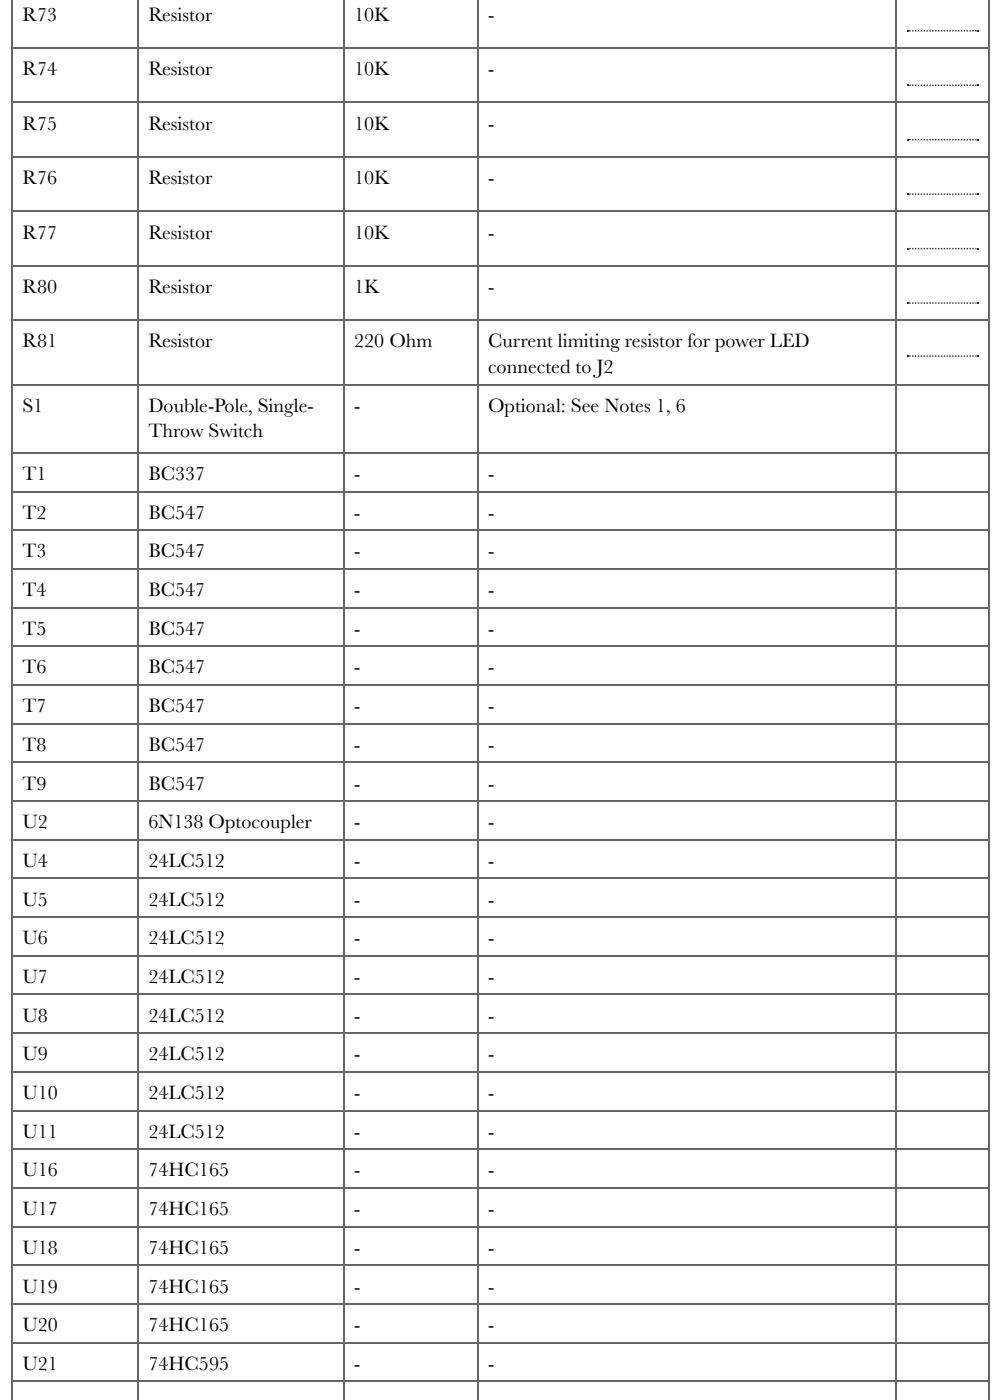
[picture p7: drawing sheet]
<svg xmlns="http://www.w3.org/2000/svg" width="246mm" height="345mm" viewBox="0 0 246 345" stroke-linecap="round" stroke-linejoin="round" font-family="sans-serif">
<defs><g id="words">
<g font-size="4.9">
<text x="5.5" y="5.1">R73</text>
<text x="36.5" y="5.1">Resistor</text>
<text x="87.1" y="5.1">10K</text>
<text x="120.1" y="5.1">-</text>
<text x="5.5" y="18.5">R74</text>
<text x="36.5" y="18.5">Resistor</text>
<text x="87.1" y="18.5">10K</text>
<text x="120.1" y="18.5">-</text>
<text x="5.5" y="31.9">R75</text>
<text x="36.5" y="31.9">Resistor</text>
<text x="87.1" y="31.9">10K</text>
<text x="120.1" y="31.9">-</text>
<text x="5.5" y="45.3">R76</text>
<text x="36.5" y="45.3">Resistor</text>
<text x="87.1" y="45.3">10K</text>
<text x="120.1" y="45.3">-</text>
<text x="5.5" y="58.7">R77</text>
<text x="36.5" y="58.7">Resistor</text>
<text x="87.1" y="58.7">10K</text>
<text x="120.1" y="58.7">-</text>
<text x="5.5" y="72.1">R80</text>
<text x="36.5" y="72.1">Resistor</text>
<text x="87.1" y="72.1">1K</text>
<text x="120.1" y="72.1">-</text>
<text x="5.5" y="85.5">R81</text>
<text x="36.5" y="85.5">Resistor</text>
<text x="87.1" y="85.5">220 Ohm</text>
<text x="120.1" y="85.5">Current limiting resistor for power LED</text>
<text x="120.1" y="91.9">connected to J2</text>
<text x="5.5" y="101.4">S1</text>
<text x="36.5" y="101.4">Double-Pole, Single-</text>
<text x="87.1" y="101.4">-</text>
<text x="120.1" y="101.4">Optional: See Notes 1, 6</text>
<text x="36.5" y="107.6">Throw Switch</text>
<text x="5.5" y="118.2">T1</text>
<text x="36.5" y="118.2">BC337</text>
<text x="87.1" y="118.2">-</text>
<text x="120.1" y="118.2">-</text>
<text x="5.5" y="127.7">T2</text>
<text x="36.5" y="127.7">BC547</text>
<text x="87.1" y="127.7">-</text>
<text x="120.1" y="127.7">-</text>
<text x="5.5" y="137.2">T3</text>
<text x="36.5" y="137.2">BC547</text>
<text x="87.1" y="137.2">-</text>
<text x="120.1" y="137.2">-</text>
<text x="5.5" y="146.8">T4</text>
<text x="36.5" y="146.8">BC547</text>
<text x="87.1" y="146.8">-</text>
<text x="120.1" y="146.8">-</text>
<text x="5.5" y="156.3">T5</text>
<text x="36.5" y="156.3">BC547</text>
<text x="87.1" y="156.3">-</text>
<text x="120.1" y="156.3">-</text>
<text x="5.5" y="165.8">T6</text>
<text x="36.5" y="165.8">BC547</text>
<text x="87.1" y="165.8">-</text>
<text x="120.1" y="165.8">-</text>
<text x="5.5" y="175.3">T7</text>
<text x="36.5" y="175.3">BC547</text>
<text x="87.1" y="175.3">-</text>
<text x="120.1" y="175.3">-</text>
<text x="5.5" y="184.9">T8</text>
<text x="36.5" y="184.9">BC547</text>
<text x="87.1" y="184.9">-</text>
<text x="120.1" y="184.9">-</text>
<text x="5.5" y="194.4">T9</text>
<text x="36.5" y="194.4">BC547</text>
<text x="87.1" y="194.4">-</text>
<text x="120.1" y="194.4">-</text>
<text x="5.5" y="203.9">U2</text>
<text x="36.5" y="203.9">6N138 Optocoupler</text>
<text x="87.1" y="203.9">-</text>
<text x="120.1" y="203.9">-</text>
<text x="5.5" y="213.4">U4</text>
<text x="36.5" y="213.4">24LC512</text>
<text x="87.1" y="213.4">-</text>
<text x="120.1" y="213.4">-</text>
<text x="5.5" y="223">U5</text>
<text x="36.5" y="223">24LC512</text>
<text x="87.1" y="223">-</text>
<text x="120.1" y="223">-</text>
<text x="5.5" y="232.5">U6</text>
<text x="36.5" y="232.5">24LC512</text>
<text x="87.1" y="232.5">-</text>
<text x="120.1" y="232.5">-</text>
<text x="5.5" y="242">U7</text>
<text x="36.5" y="242">24LC512</text>
<text x="87.1" y="242">-</text>
<text x="120.1" y="242">-</text>
<text x="5.5" y="251.5">U8</text>
<text x="36.5" y="251.5">24LC512</text>
<text x="87.1" y="251.5">-</text>
<text x="120.1" y="251.5">-</text>
<text x="5.5" y="261.1">U9</text>
<text x="36.5" y="261.1">24LC512</text>
<text x="87.1" y="261.1">-</text>
<text x="120.1" y="261.1">-</text>
<text x="5.5" y="270.6">U10</text>
<text x="36.5" y="270.6">24LC512</text>
<text x="87.1" y="270.6">-</text>
<text x="120.1" y="270.6">-</text>
<text x="5.5" y="280.1">U11</text>
<text x="36.5" y="280.1">24LC512</text>
<text x="87.1" y="280.1">-</text>
<text x="120.1" y="280.1">-</text>
<text x="5.5" y="289.6">U16</text>
<text x="36.5" y="289.6">74HC165</text>
<text x="87.1" y="289.6">-</text>
<text x="120.1" y="289.6">-</text>
<text x="5.5" y="299.2">U17</text>
<text x="36.5" y="299.2">74HC165</text>
<text x="87.1" y="299.2">-</text>
<text x="120.1" y="299.2">-</text>
<text x="5.5" y="308.7">U18</text>
<text x="36.5" y="308.7">74HC165</text>
<text x="87.1" y="308.7">-</text>
<text x="120.1" y="308.7">-</text>
<text x="5.5" y="318.2">U19</text>
<text x="36.5" y="318.2">74HC165</text>
<text x="87.1" y="318.2">-</text>
<text x="120.1" y="318.2">-</text>
<text x="5.5" y="327.7">U20</text>
<text x="36.5" y="327.7">74HC165</text>
<text x="87.1" y="327.7">-</text>
<text x="120.1" y="327.7">-</text>
<text x="5.5" y="337.3">U21</text>
<text x="36.5" y="337.3">74HC595</text>
<text x="87.1" y="337.3">-</text>
<text x="120.1" y="337.3">-</text>
</g>
</g></defs>
<g fill="none" stroke="#666" stroke-width=".35">
<path d="M3 -.1v344.8M34 -.1v344.8M84.7 -.1v344.8M117.5 -.1v344.8M220.5 -.1v344.8M243.2 -.1v344.8M2.8 11.8h240.6M2.8 38.6h240.6M2.8 25.2h240.6M2.8 52h240.6M2.8 78.8h240.6M2.8 65.4h240.6"/>
<path d="M2.8 94.7h240.6M2.8 111.5h240.6M2.8 130.5h240.6M2.8 121h240.6M2.8 159.1h240.6M2.8 149.6h240.6M2.8 140.1h240.6M2.8 178.2h240.6M2.8 168.6h240.6M2.8 197.2h240.6M2.8 187.7h240.6M2.8 216.3h240.6"/>
<path d="M2.8 206.7h240.6M2.8 235.3h240.6M2.8 225.8h240.6M2.8 254.4h240.6M2.8 244.8h240.6M2.8 273.4h240.6M2.8 263.9h240.6M2.8 292.5h240.6M2.8 282.9h240.6M2.8 311.5h240.6M2.8 302h240.6M2.8 330.6h240.6"/>
<path d="M2.8 321h240.6M2.8 340.1h240.6"/>
</g>
<g fill="#333">
<path d="M223.1 7.4h.4v.4h-.4z"/>
<path d="M240.4 7.4h.4v.4h-.4z"/>
</g>
<path d="M223.5 7.6h16.9" fill="none" stroke="#333" stroke-width=".35" stroke-dasharray=".4 .4" stroke-dashoffset=".5" stroke-linecap="butt"/>
<g fill="#333">
<path d="M223.1 20.8h.4v.4h-.4z"/>
<path d="M240.4 20.8h.4v.4h-.4z"/>
</g>
<path d="M223.5 21h16.9" fill="none" stroke="#333" stroke-width=".35" stroke-dasharray=".4 .4" stroke-dashoffset=".5" stroke-linecap="butt"/>
<g fill="#333">
<path d="M223.1 34.2h.4v.4h-.4z"/>
<path d="M240.4 34.2h.4v.4h-.4z"/>
</g>
<path d="M223.5 34.4h16.9" fill="none" stroke="#333" stroke-width=".35" stroke-dasharray=".4 .4" stroke-dashoffset=".5" stroke-linecap="butt"/>
<g fill="#333">
<path d="M223.1 47.6h.4v.4h-.4z"/>
<path d="M240.4 47.6h.4v.4h-.4z"/>
</g>
<path d="M223.5 47.8h16.9" fill="none" stroke="#333" stroke-width=".35" stroke-dasharray=".4 .4" stroke-dashoffset=".5" stroke-linecap="butt"/>
<g fill="#333">
<path d="M223.1 61h.4v.4h-.4z"/>
<path d="M240.4 61h.4v.4h-.4z"/>
</g>
<path d="M223.5 61.2h16.9" fill="none" stroke="#333" stroke-width=".35" stroke-dasharray=".4 .4" stroke-dashoffset=".5" stroke-linecap="butt"/>
<g fill="#333">
<path d="M223.1 74.4h.4v.4h-.4z"/>
<path d="M240.4 74.4h.4v.4h-.4z"/>
</g>
<path d="M223.5 74.6h16.9" fill="none" stroke="#333" stroke-width=".35" stroke-dasharray=".4 .4" stroke-dashoffset=".5" stroke-linecap="butt"/>
<g fill="#333">
<path d="M223.1 87.5h.4v.3h-.4z"/>
<path d="M240.4 87.5h.4v.3h-.4z"/>
</g>
<path d="M223.5 87.7h16.9" fill="none" stroke="#333" stroke-width=".35" stroke-dasharray=".4 .4" stroke-dashoffset=".5" stroke-linecap="butt"/>
<use href="#words"/>
</svg>
